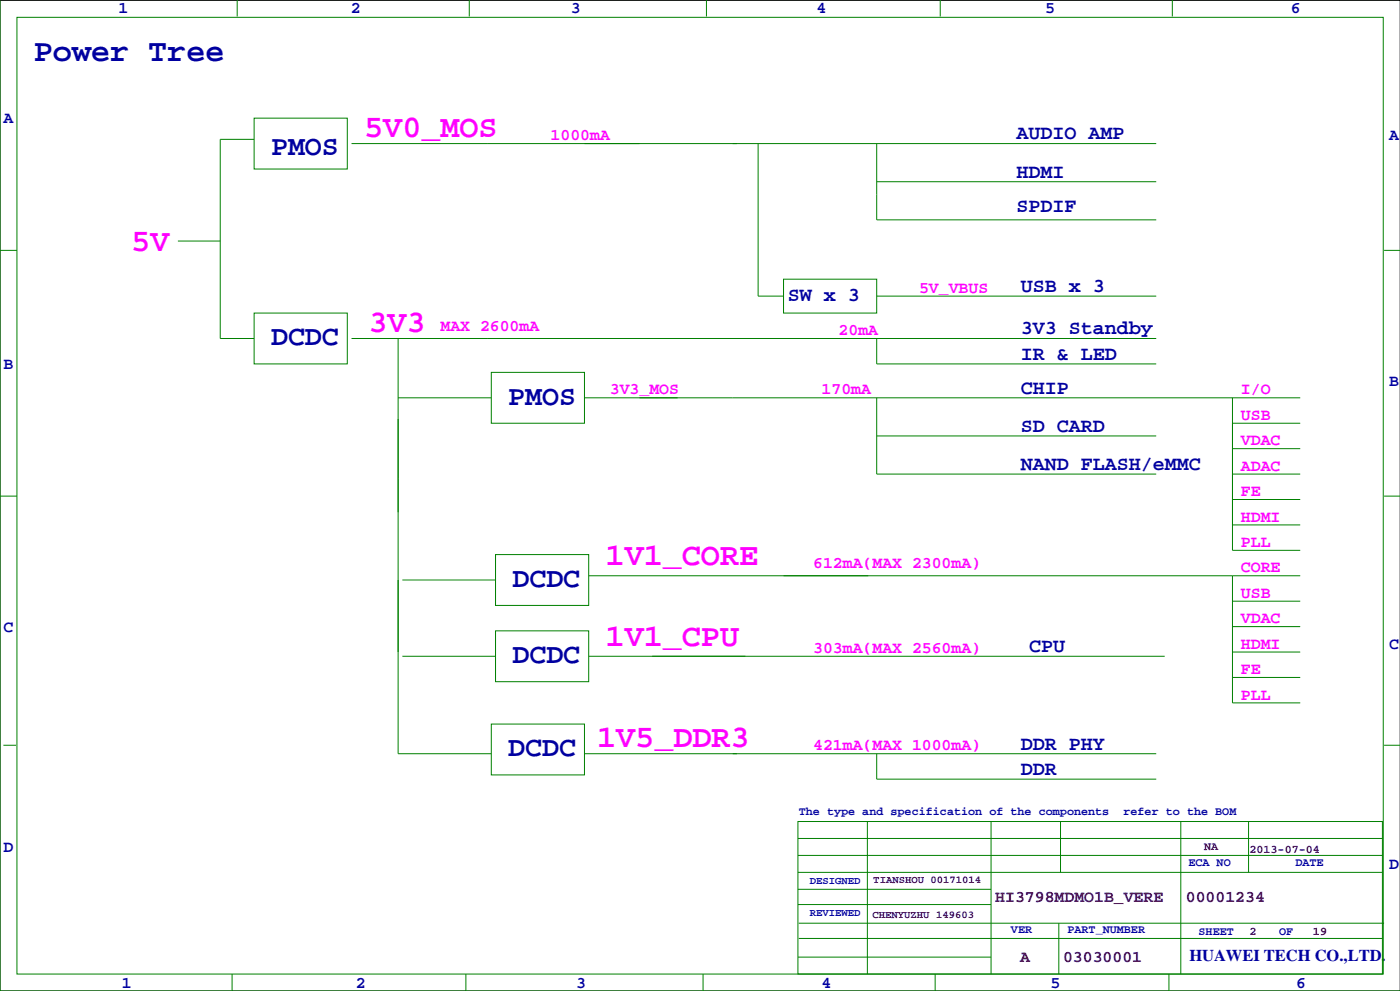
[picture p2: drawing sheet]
<svg xmlns="http://www.w3.org/2000/svg" width="420mm" height="297mm" viewBox="0 0 420 297" stroke-linecap="round" stroke-linejoin="round" font-family="sans-serif">
<defs><g id="words">
<text font-size="9.5" fill="#0000a0" x="10.2" y="18.2">Power Tree</text>
<g font-size="9.5" fill="#f0f">
<text x="109.2" y="41.1">5V0_MOS</text>
<text x="39.4" y="75.4">5V</text>
<text x="110.5" y="99.5">3V3</text>
<text x="181.6" y="169.4">1V1_CORE</text>
<text x="181.6" y="193.5">1V1_CPU</text>
<text x="179.1" y="224">1V5_DDR3</text>
</g>
<g font-size="8.5" fill="#0000a0">
<text x="81.3" y="46.4">PMOS</text>
<text x="81.3" y="103.5">DCDC</text>
<text x="152.4" y="121.3">PMOS</text>
<text x="153.7" y="175.9">DCDC</text>
<text x="153.7" y="198.8">DCDC</text>
<text x="152.4" y="226.7">DCDC</text>
</g>
<g font-size="6" fill="#0000a0">
<text x="304.8" y="41.8">AUDIO AMP</text>
<text x="304.8" y="53.2">HDMI</text>
<text x="304.8" y="63.4">SPDIF</text>
<text x="306.1" y="87.5">USB x 3</text>
<text x="236.2" y="90.1">SW x 3</text>
<text x="306.1" y="100.2">3V3 Standby</text>
<text x="306.1" y="107.9">IR &amp; LED</text>
<text x="306.1" y="118">CHIP</text>
<text x="306.1" y="129.4">SD CARD</text>
<text x="306.1" y="140.9">NAND FLASH/eMMC</text>
<text x="308.6" y="195.5">CPU</text>
<text x="306.1" y="224.7">DDR PHY</text>
<text x="306.1" y="232.3">DDR</text>
</g>
<g font-size="4.9" fill="#0000a0">
<text x="35.6" y="3.9">1</text>
<text x="105.2" y="3.9">2</text>
<text x="171.2" y="3.9">3</text>
<text x="244.9" y="3.9">4</text>
<text x="313.4" y="3.9">5</text>
<text x="387.1" y="3.9">6</text>
<text x="1" y="36.9">A</text>
<text x="416.6" y="42">A</text>
<text x="1" y="110.6">B</text>
<text x="416.6" y="115.7">B</text>
<text x="1" y="189.3">C</text>
<text x="416.6" y="194.4">C</text>
<text x="1" y="255.4">D</text>
<text x="416.6" y="260.5">D</text>
<text x="356.6" y="288">HUAWEI TECH CO.,LTD.</text>
<text x="36.6" y="296">1</text>
<text x="106.7" y="296">2</text>
<text x="172.7" y="296">3</text>
<text x="246.4" y="296">4</text>
<text x="315" y="296">5</text>
<text x="388.6" y="296">6</text>
</g>
<g font-size="4.9" fill="#f0f">
<text x="165.1" y="42">1000mA</text>
<text x="275.6" y="87.7">5V_VBUS</text>
<text x="132.1" y="99.2">MAX 2600mA</text>
<text x="251.5" y="100.4">20mA</text>
<text x="182.9" y="118.2">3V3_MOS</text>
<text x="246.4" y="118.2">170mA</text>
<text x="372.1" y="118.2">I/O</text>
<text x="372.1" y="125.8">USB</text>
<text x="372.1" y="133.5">VDAC</text>
<text x="372.1" y="141.1">ADAC</text>
<text x="372.1" y="148.7">FE</text>
<text x="372.1" y="156.3">HDMI</text>
<text x="372.1" y="163.9">PLL</text>
<text x="243.8" y="170.3">612mA(MAX 2300mA)</text>
<text x="372.1" y="171.6">CORE</text>
<text x="372.1" y="179.2">USB</text>
<text x="372.1" y="186.8">VDAC</text>
<text x="243.8" y="195.7">303mA(MAX 2560mA)</text>
<text x="372.1" y="194.4">HDMI</text>
<text x="372.1" y="202">FE</text>
<text x="372.1" y="209.7">PLL</text>
<text x="243.8" y="224.9">421mA(MAX 1000mA)</text>
</g>
<g font-size="4.9" fill="#400040">
<text x="298.5" y="270.5">HI3798MDMO1B_VERE</text>
<text x="355.6" y="270.5">00001234</text>
<text x="305.9" y="288.3">A</text>
<text x="318.8" y="288.3">03030001</text>
</g>
<g font-size="3.5" fill="#0000a0">
<text x="239.5" y="244.2">The type and specification of the components</text>
<text x="336.9" y="244.2">refer to the BOM</text>
<text x="356.4" y="259.4">ECA NO</text>
<text x="388.5" y="259.4">DATE</text>
<text x="303.1" y="279.7">VER</text>
<text x="320.1" y="279.7">PART_NUMBER</text>
<text x="359.4" y="280.3">SHEET</text>
<text x="383.5" y="280.3">OF</text>
</g>
<g font-size="3.5" fill="#400040">
<text x="361.1" y="254.9">NA</text>
<text x="374.6" y="255.7">2013-07-04</text>
<text x="374.6" y="280.3">2</text>
<text x="393.7" y="280.3">19</text>
</g>
<g font-size="3.2" fill="#0000a0">
<text x="242.8" y="264.9">DESIGNED</text>
<text x="242.8" y="274.5">REVIEWED</text>
</g>
<g font-size="3.2" fill="#400040">
<text x="261.9" y="264.7">TIANSHOU 00171014</text>
<text x="261.6" y="275.1">CHENYUZHU 149603</text>
</g>
</g></defs>
<path d="M419.9 .1h-419.9v296.9h419.9" fill="none" stroke="#000" stroke-width=".3"/>
<g fill="none" stroke="#008000" stroke-width=".3">
<path d="M0 -.1v297.1h419.9M71.1 0v4.9M140.7 0v4.9M211.8 0v4.9M281.9 0v4.9M351.5 0v4.9M5.1 5.2h409.7v286.8h-409.7zM76.2 35.4h27.9v15.3h-27.9zM76.2 41.8h-10.2v59.7h10.2M105.4 43h241.3M227.3 43v45.8h7.6M262.9 43v22.9h83.8"/>
<path d="M262.9 54.5h83.8M0 75h5.1M53.3 72.2h12.7M415 75h4.9M76.2 93.8h27.9v15.3h-27.9zM234.9 83.7h28v10.1h-28zM262.9 88.8h83.8M105.4 101.5h241.3M119.4 101.5v124.4h27.9M119.4 119.2h27.9M147.3 111.6h28v15.3h-28zM175.3 119.2h214.6"/>
<path d="M262.9 119.2v22.9h83.8M262.9 101.5v7.6h83.8M369.6 119.2v45.8h20.3M262.9 130.7h83.8M369.6 126.9h20.3M369.6 134.5h20.3M0 148.7h5.1M369.6 142.1h20.3M369.6 149.7h20.3M369.6 157.3h20.3M415 148.7h4.9M120.6 173.8h28"/>
<path d="M148.6 166.2h27.9v15.3h-27.9zM176.5 172.6h213.4M369.6 172.6v38.1h20.3M120.6 196.7h28M148.6 189.1h27.9v15.2h-27.9zM176.5 196.7h172.7M369.6 195.4h20.3M369.6 187.8h20.3M369.6 180.2h20.3M147.3 217h28v15.3h-28zM369.6 203.1h20.3M1 223.4h3.8"/>
<path d="M175.3 225.9h171.4M262.9 225.9v7.6h83.8M415 223.4h4.9M239.3 246.2h175.2v45.8h-175.2zM239.3 251.3h175.2M239.3 256.4h175.2M260.1 246.2v45.8M297.2 246.2v45.8M318 246.2v15.3M354.1 246.2v45.8M374.4 246.2v15.3M239.3 266.6h57.9"/>
<path d="M239.3 261.5h175.2M239.3 271.1h57.9M239.5 276.7h175.5M317.5 276.7v15.3M69.6 292v5M139.7 292v5M210.8 292v5M239.3 286.9h57.9M239.5 281.3h175M280.4 292v5M350.5 292v5M383.5 287.4h.1"/>
</g>
<use href="#words"/>
</svg>
